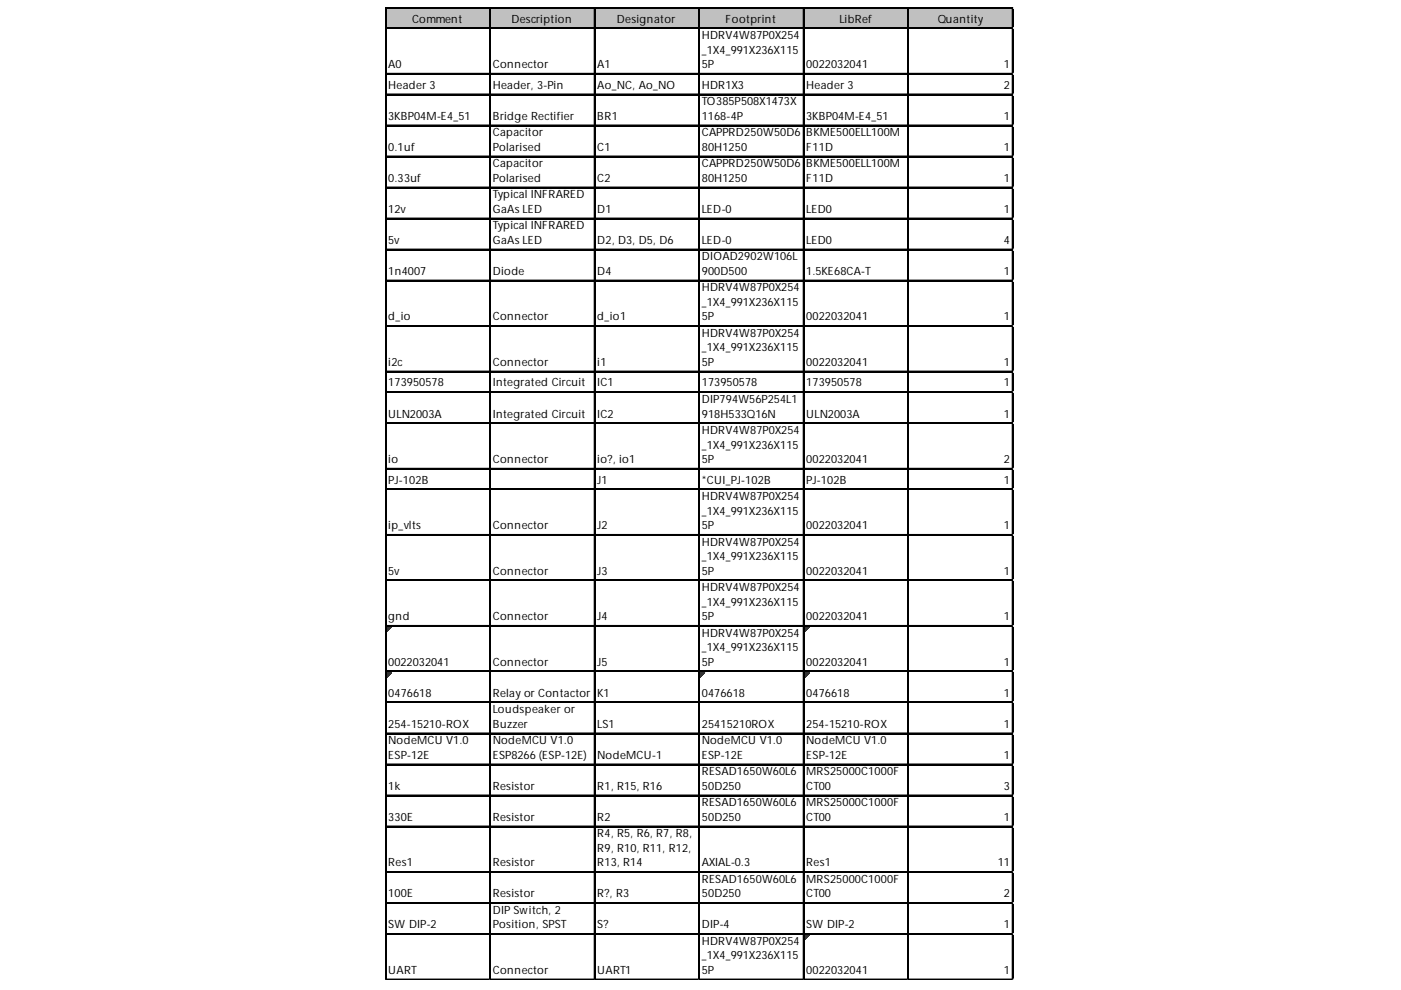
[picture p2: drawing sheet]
<svg xmlns="http://www.w3.org/2000/svg" width="297mm" height="210mm" viewBox="0 0 297 210" stroke-linecap="round" stroke-linejoin="round" font-family="sans-serif">
<defs><g id="words">
<g font-size="2.4">
<text x="87.4" y="4.8">Comment</text>
<text x="108.4" y="4.8">Description</text>
<text x="130.8" y="4.8">Designator</text>
<text x="153.8" y="4.8">Footprint</text>
<text x="178" y="4.8">LibRef</text>
<text x="198.8" y="4.8">Quantity</text>
<text x="148.8" y="8.3">HDRV4W87P0X254</text>
<text x="148.8" y="11.4">_1X4_991X236X115</text>
<text x="82.3" y="14.4">A0</text>
<text x="104.5" y="14.4">Connector</text>
<text x="126.6" y="14.4">A1</text>
<text x="148.8" y="14.4">5P</text>
<text x="171" y="14.4">0022032041</text>
<text x="212.9" y="14.4">1</text>
<text x="82.3" y="18.8">Header 3</text>
<text x="104.5" y="18.8">Header, 3-Pin</text>
<text x="126.6" y="18.8">Ao_NC, Ao_NO</text>
<text x="148.8" y="18.8">HDR1X3</text>
<text x="148.8" y="22.3">TO385P508X1473X</text>
<text x="171" y="18.8">Header 3</text>
<text x="212.9" y="18.8">2</text>
<text x="82.3" y="25.4">3KBP04M-E4_51</text>
<text x="104.5" y="25.4">Bridge Rectifier</text>
<text x="104.5" y="28.9">Capacitor</text>
<text x="126.6" y="25.4">BR1</text>
<text x="148.8" y="25.4">1168-4P</text>
<text x="148.8" y="28.9">CAPPRD250W50D6</text>
<text x="171" y="25.4">3KBP04M-E4_51</text>
<text x="171" y="28.9">BKME500ELL100M</text>
<text x="212.9" y="25.4">1</text>
<text x="82.3" y="32">0.1uf</text>
<text x="104.5" y="32">Polarised</text>
<text x="104.5" y="35.5">Capacitor</text>
<text x="126.6" y="32">C1</text>
<text x="148.8" y="32">80H1250</text>
<text x="148.8" y="35.5">CAPPRD250W50D6</text>
<text x="171" y="32">F11D</text>
<text x="171" y="35.5">BKME500ELL100M</text>
<text x="212.9" y="32">1</text>
<text x="82.3" y="38.5">0.33uf</text>
<text x="104.5" y="38.5">Polarised</text>
<text x="126.6" y="38.5">C2</text>
<text x="148.8" y="38.5">80H1250</text>
<text x="171" y="38.5">F11D</text>
<text x="212.9" y="38.5">1</text>
<text x="82.3" y="45.1">12v</text>
<text x="104.5" y="42">Typical INFRARED</text>
<text x="104.5" y="45.1">GaAsLED</text>
<text x="126.6" y="45.1">D1</text>
<text x="148.8" y="45.1">LED-0</text>
<text x="171" y="45.1">LED0</text>
<text x="212.9" y="45.1">1</text>
<text x="82.3" y="51.7">5v</text>
<text x="104.5" y="48.6">Typical INFRARED</text>
<text x="104.5" y="51.7">GaAsLED</text>
<text x="126.6" y="51.7">D2, D3, D5, D6</text>
<text x="148.8" y="51.7">LED-0</text>
<text x="171" y="51.7">LED0</text>
<text x="212.9" y="51.7">4</text>
<text x="82.3" y="58.3">1n4007</text>
<text x="104.5" y="58.3">Diode</text>
<text x="126.6" y="58.3">D4</text>
<text x="148.8" y="55.2">DIOAD2902W106L</text>
<text x="148.8" y="58.3">900D500</text>
<text x="171" y="58.3">1.5KE68CA-T</text>
<text x="212.9" y="58.3">1</text>
<text x="148.8" y="61.8">HDRV4W87P0X254</text>
<text x="148.8" y="64.8">_1X4_991X236X115</text>
<text x="82.3" y="67.9">d_io</text>
<text x="104.5" y="67.9">Connector</text>
<text x="126.6" y="67.9">d_io1</text>
<text x="148.8" y="67.9">5P</text>
<text x="148.8" y="71.4">HDRV4W87P0X254</text>
<text x="171" y="67.9">0022032041</text>
<text x="212.9" y="67.9">1</text>
<text x="82.3" y="77.6">i2c</text>
<text x="104.5" y="77.6">Connector</text>
<text x="126.6" y="77.6">i1</text>
<text x="148.8" y="74.5">_1X4_991X236X115</text>
<text x="148.8" y="77.6">5P</text>
<text x="171" y="77.6">0022032041</text>
<text x="212.9" y="77.6">1</text>
<text x="82.3" y="81.9">173950578</text>
<text x="104.5" y="81.9">Integrated Circuit</text>
<text x="126.6" y="81.9">IC1</text>
<text x="148.8" y="81.9">173950578</text>
<text x="171" y="81.9">173950578</text>
<text x="212.9" y="81.9">1</text>
<text x="82.3" y="88.5">ULN2003A</text>
<text x="104.5" y="88.5">Integrated Circuit</text>
<text x="126.6" y="88.5">IC2</text>
<text x="148.8" y="85.5">DIP794W56P254L1</text>
<text x="148.8" y="88.5">918H533Q16N</text>
<text x="171" y="88.5">ULN2003A</text>
<text x="212.9" y="88.5">1</text>
<text x="148.8" y="92">HDRV4W87P0X254</text>
<text x="148.8" y="95.1">_1X4_991X236X115</text>
<text x="82.3" y="98.2">io</text>
<text x="104.5" y="98.2">Connector</text>
<text x="126.6" y="98.2">io?, io1</text>
<text x="148.8" y="98.2">5P</text>
<text x="171" y="98.2">0022032041</text>
<text x="212.9" y="98.2">2</text>
<text x="82.3" y="102.6">PJ-102B</text>
<text x="126.6" y="102.6">J1</text>
<text x="148.8" y="102.6">*CUI_PJ-102B</text>
<text x="148.8" y="106.1">HDRV4W87P0X254</text>
<text x="171" y="102.6">PJ-102B</text>
<text x="212.9" y="102.6">1</text>
<text x="82.3" y="112.2">ip_vlts</text>
<text x="104.5" y="112.2">Connector</text>
<text x="126.6" y="112.2">J2</text>
<text x="148.8" y="109.1">_1X4_991X236X115</text>
<text x="148.8" y="112.2">5P</text>
<text x="171" y="112.2">0022032041</text>
<text x="212.9" y="112.2">1</text>
<text x="148.8" y="115.7">HDRV4W87P0X254</text>
<text x="148.8" y="118.8">_1X4_991X236X115</text>
<text x="82.3" y="121.8">5v</text>
<text x="104.5" y="121.8">Connector</text>
<text x="126.6" y="121.8">J3</text>
<text x="148.8" y="121.8">5P</text>
<text x="148.8" y="125.3">HDRV4W87P0X254</text>
<text x="171" y="121.8">0022032041</text>
<text x="212.9" y="121.8">1</text>
<text x="82.3" y="131.5">gnd</text>
<text x="104.5" y="131.5">Connector</text>
<text x="126.6" y="131.5">J4</text>
<text x="148.8" y="128.4">_1X4_991X236X115</text>
<text x="148.8" y="131.5">5P</text>
<text x="171" y="131.5">0022032041</text>
<text x="212.9" y="131.5">1</text>
<text x="148.8" y="135">HDRV4W87P0X254</text>
<text x="82.3" y="141.1">0022032041</text>
<text x="104.5" y="141.1">Connector</text>
<text x="126.6" y="141.1">J5</text>
<text x="148.8" y="138.1">_1X4_991X236X115</text>
<text x="148.8" y="141.1">5P</text>
<text x="171" y="141.1">0022032041</text>
<text x="212.9" y="141.1">1</text>
<text x="82.3" y="147.7">0476618</text>
<text x="104.5" y="147.7">Relayor Contactor</text>
<text x="126.6" y="147.7">K1</text>
<text x="148.8" y="147.7">0476618</text>
<text x="171" y="147.7">0476618</text>
<text x="212.9" y="147.7">1</text>
<text x="82.3" y="154.3">254-15210-ROX</text>
<text x="104.5" y="151.2">Loudspeaker or</text>
<text x="104.5" y="154.3">Buzzer</text>
<text x="126.6" y="154.3">LS1</text>
<text x="148.8" y="154.3">25415210ROX</text>
<text x="171" y="154.3">254-15210-ROX</text>
<text x="212.9" y="154.3">1</text>
<text x="82.3" y="157.8">NodeMCU V1.0</text>
<text x="82.3" y="160.9">ESP-12E</text>
<text x="104.5" y="157.8">NodeMCU V1.0</text>
<text x="104.5" y="160.9">ESP8266 (ESP-12E)</text>
<text x="126.6" y="160.9">NodeMCU-1</text>
<text x="148.8" y="157.8">NodeMCU V1.0</text>
<text x="148.8" y="160.9">ESP-12E</text>
<text x="171" y="157.8">NodeMCU V1.0</text>
<text x="171" y="160.9">ESP-12E</text>
<text x="212.9" y="160.9">1</text>
<text x="82.3" y="167.4">1k</text>
<text x="104.5" y="167.4">Resistor</text>
<text x="126.6" y="167.4">R1, R15, R16</text>
<text x="148.8" y="164.4">RESAD1650W60L6</text>
<text x="148.8" y="167.4">50D250</text>
<text x="171" y="164.4">MRS25000C1000F</text>
<text x="171" y="167.4">CT00</text>
<text x="212.9" y="167.4">3</text>
<text x="148.8" y="170.9">RESAD1650W60L6</text>
<text x="171" y="170.9">MRS25000C1000F</text>
<text x="82.3" y="174">330E</text>
<text x="104.5" y="174">Resistor</text>
<text x="126.6" y="174">R2</text>
<text x="126.6" y="177.5">R4, R5, R6, R7, R8,</text>
<text x="148.8" y="174">50D250</text>
<text x="171" y="174">CT00</text>
<text x="212.9" y="174">1</text>
<text x="82.3" y="183.7">Res1</text>
<text x="104.5" y="183.7">Resistor</text>
<text x="126.6" y="180.6">R9, R10, R11, R12,</text>
<text x="126.6" y="183.7">R13, R14</text>
<text x="148.8" y="183.7">AXIAL-0.3</text>
<text x="171" y="183.7">Res1</text>
<text x="211.5" y="183.7">11</text>
<text x="82.3" y="190.2">100E</text>
<text x="104.5" y="190.2">Resistor</text>
<text x="126.6" y="190.2">R?, R3</text>
<text x="148.8" y="187.2">RESAD1650W60L6</text>
<text x="148.8" y="190.2">50D250</text>
<text x="171" y="187.2">MRS25000C1000F</text>
<text x="171" y="190.2">CT00</text>
<text x="212.9" y="190.2">2</text>
<text x="82.3" y="196.8">SW DIP-2</text>
<text x="104.5" y="193.7">DIP Switch, 2</text>
<text x="104.5" y="196.8">Position, SPST</text>
<text x="126.6" y="196.8">S?</text>
<text x="148.8" y="196.8">DIP-4</text>
<text x="171" y="196.8">SW DIP-2</text>
<text x="212.9" y="196.8">1</text>
<text x="148.8" y="200.3">HDRV4W87P0X254</text>
<text x="148.8" y="203.4">_1X4_991X236X115</text>
<text x="82.3" y="206.5">UART</text>
<text x="104.5" y="206.5">Connector</text>
<text x="126.6" y="206.5">UART1</text>
<text x="148.8" y="206.5">5P</text>
<text x="171" y="206.5">0022032041</text>
<text x="212.9" y="206.5">1</text>
</g>
</g></defs>
<path d="M81.8 1.7h133v4.4h-133z" fill="#c0c0c0"/>
<path d="M81.9 132.8h1.1" fill="none" stroke="#008000" stroke-width=".22"/>
<path d="M81.9 132.8h1.1v.3h-1.1z" fill="#008000"/>
<path d="M81.9 133.1h.9" fill="none" stroke="#008000" stroke-width=".22"/>
<path d="M81.9 133.1h.9v.2h-.9z" fill="#008000"/>
<path d="M81.9 133.3h.6" fill="none" stroke="#008000" stroke-width=".22"/>
<path d="M81.9 133.3h.6v.2h-.6z" fill="#008000"/>
<path d="M81.9 133.5h.4" fill="none" stroke="#008000" stroke-width=".22"/>
<path d="M81.9 133.5h.4v.2h-.4z" fill="#008000"/>
<path d="M81.9 133.7h.2" fill="none" stroke="#008000" stroke-width=".22"/>
<path d="M81.9 133.7h.2v.2h-.2z" fill="#008000"/>
<path d="M170.5 132.8h1.1" fill="none" stroke="#008000" stroke-width=".22"/>
<path d="M170.5 132.8h1.1v.3h-1.1z" fill="#008000"/>
<path d="M170.5 133.1h.9" fill="none" stroke="#008000" stroke-width=".22"/>
<path d="M170.5 133.1h.9v.2h-.9z" fill="#008000"/>
<path d="M170.5 133.3h.7" fill="none" stroke="#008000" stroke-width=".22"/>
<path d="M170.5 133.3h.7v.2h-.7z" fill="#008000"/>
<path d="M170.5 133.5h.5" fill="none" stroke="#008000" stroke-width=".22"/>
<path d="M170.5 133.5h.5v.2h-.5z" fill="#008000"/>
<path d="M170.5 133.7h.2" fill="none" stroke="#008000" stroke-width=".22"/>
<path d="M170.5 133.7h.2v.2h-.2z" fill="#008000"/>
<path d="M81.9 142.5h1.1" fill="none" stroke="#008000" stroke-width=".22"/>
<path d="M81.9 142.5h1.1v.2h-1.1z" fill="#008000"/>
<path d="M81.9 142.7h.9" fill="none" stroke="#008000" stroke-width=".22"/>
<path d="M81.9 142.7h.9v.2h-.9z" fill="#008000"/>
<path d="M81.9 142.9h.6" fill="none" stroke="#008000" stroke-width=".22"/>
<path d="M81.9 142.9h.6v.2h-.6z" fill="#008000"/>
<path d="M81.9 143.1h.4" fill="none" stroke="#008000" stroke-width=".22"/>
<path d="M81.9 143.1h.4v.3h-.4z" fill="#008000"/>
<path d="M81.9 143.4h.2" fill="none" stroke="#008000" stroke-width=".22"/>
<path d="M81.9 143.4h.2v.2h-.2z" fill="#008000"/>
<path d="M148.4 142.5h1.1" fill="none" stroke="#008000" stroke-width=".22"/>
<path d="M148.4 142.5h1.1v.2h-1.1z" fill="#008000"/>
<path d="M148.4 142.7h.8" fill="none" stroke="#008000" stroke-width=".22"/>
<path d="M148.4 142.7h.8v.2h-.8z" fill="#008000"/>
<path d="M148.4 142.9h.6" fill="none" stroke="#008000" stroke-width=".22"/>
<path d="M148.4 142.9h.6v.2h-.6z" fill="#008000"/>
<path d="M148.4 143.1h.4" fill="none" stroke="#008000" stroke-width=".22"/>
<path d="M148.4 143.1h.4v.3h-.4z" fill="#008000"/>
<path d="M148.4 143.4h.2" fill="none" stroke="#008000" stroke-width=".22"/>
<path d="M148.4 143.4h.2v.2h-.2z" fill="#008000"/>
<path d="M170.5 142.5h1.1" fill="none" stroke="#008000" stroke-width=".22"/>
<path d="M170.5 142.5h1.1v.2h-1.1z" fill="#008000"/>
<path d="M170.5 142.7h.9" fill="none" stroke="#008000" stroke-width=".22"/>
<path d="M170.5 142.7h.9v.2h-.9z" fill="#008000"/>
<path d="M170.5 142.9h.7" fill="none" stroke="#008000" stroke-width=".22"/>
<path d="M170.5 142.9h.7v.2h-.7z" fill="#008000"/>
<path d="M170.5 143.1h.5" fill="none" stroke="#008000" stroke-width=".22"/>
<path d="M170.5 143.1h.5v.3h-.5z" fill="#008000"/>
<path d="M170.5 143.4h.2" fill="none" stroke="#008000" stroke-width=".22"/>
<path d="M170.5 143.4h.2v.2h-.2z" fill="#008000"/>
<path d="M170.5 198.2h1.1" fill="none" stroke="#008000" stroke-width=".22"/>
<path d="M170.5 198.2h1.1v.2h-1.1z" fill="#008000"/>
<path d="M170.5 198.4h.9" fill="none" stroke="#008000" stroke-width=".22"/>
<path d="M170.5 198.4h.9v.2h-.9z" fill="#008000"/>
<path d="M170.5 198.6h.7" fill="none" stroke="#008000" stroke-width=".22"/>
<path d="M170.5 198.6h.7v.2h-.7z" fill="#008000"/>
<path d="M170.5 198.8h.5" fill="none" stroke="#008000" stroke-width=".22"/>
<path d="M170.5 198.8h.5v.2h-.5z" fill="#008000"/>
<path d="M170.5 199h.2" fill="none" stroke="#008000" stroke-width=".22"/>
<path d="M170.5 199h.2v.3h-.2z" fill="#008000"/>
<g fill="none" stroke="#000" stroke-width=".22">
<path d="M81.7 1.5v206.3M81.8 1.5v206.3M81.9 1.5h132.9M81.9 1.6h132.9M81.9 5.9h132.9M81.9 6h132.9M81.9 15.5h132.9M81.9 15.7h132.9M81.9 19.9h132.9M103.8 1.7v206.1M103.9 1.7v206.1M126 1.7v206.1"/>
<path d="M126.1 1.7v206.1M148.1 1.7v206.1M148.3 1.7v206.1M170.3 1.7v206.1M170.4 1.7v206.1M192.5 1.7v206.1M192.6 1.7v206.1M214.6 1.7v206.1M214.7 1.7v206.1M81.9 20h132.9M81.9 26.5h132.9M81.9 26.6h132.9"/>
<path d="M81.9 33.1h132.9M81.9 33.2h132.9M81.9 39.7h132.9M81.9 39.8h132.9M81.9 46.2h132.9M81.9 46.3h132.9M81.9 52.8h132.9M81.9 52.9h132.9M81.9 59.4h132.9M81.9 59.5h132.9M81.9 69h132.9M81.9 69.1h132.9"/>
<path d="M81.9 78.7h132.9M81.9 78.8h132.9M81.9 83.1h132.9M81.9 83.2h132.9M81.9 89.6h132.9M81.9 89.8h132.9M81.9 99.3h132.9M81.9 99.4h132.9M81.9 103.7h132.9M81.9 103.8h132.9M81.9 113.3h132.9M81.9 113.4h132.9"/>
<path d="M81.9 123h132.9M81.9 123.1h132.9M81.9 132.6h132.9M81.9 132.7h132.9M81.9 142.3h132.9M81.9 142.4h132.9M81.9 148.8h132.9M81.9 148.9h132.9M81.9 155.4h132.9M81.9 155.5h132.9M81.9 162h132.9M81.9 162.1h132.9"/>
<path d="M81.9 168.6h132.9M81.9 168.7h132.9M81.9 175.1h132.9M81.9 175.3h132.9M81.9 184.8h132.9M81.9 184.9h132.9M81.9 191.4h132.9M81.9 191.5h132.9M81.9 197.9h132.9M81.9 198.1h132.9M81.9 207.6h132.9"/>
</g>
<path d="M81.9 207.7h132.9" fill="none" stroke="#000" stroke-width=".21"/>
<path d="M214.8 1.5h.1" fill="none" stroke="#d4d4d4" stroke-width=".22"/>
<path d="M214.8 1.5l.1 .2z" fill="#d4d4d4"/>
<path d="M214.8 5.9h.1" fill="none" stroke="#d4d4d4" stroke-width=".22"/>
<path d="M214.8 5.9l.1 .2z" fill="#d4d4d4"/>
<path d="M214.8 15.5h.1" fill="none" stroke="#d4d4d4" stroke-width=".22"/>
<path d="M214.8 15.5l.1 .3z" fill="#d4d4d4"/>
<path d="M214.8 19.9h.1" fill="none" stroke="#d4d4d4" stroke-width=".22"/>
<path d="M214.8 19.9l.1 .3z" fill="#d4d4d4"/>
<path d="M214.8 26.5h.1" fill="none" stroke="#d4d4d4" stroke-width=".22"/>
<path d="M214.8 26.5l.1 .2z" fill="#d4d4d4"/>
<path d="M214.8 33.1h.1" fill="none" stroke="#d4d4d4" stroke-width=".22"/>
<path d="M214.8 33.1l.1 .2z" fill="#d4d4d4"/>
<path d="M214.8 39.7h.1" fill="none" stroke="#d4d4d4" stroke-width=".22"/>
<path d="M214.8 39.7l.1 .2z" fill="#d4d4d4"/>
<path d="M214.8 46.2h.1" fill="none" stroke="#d4d4d4" stroke-width=".22"/>
<path d="M214.8 46.2l.1 .3z" fill="#d4d4d4"/>
<path d="M214.8 52.8h.1" fill="none" stroke="#d4d4d4" stroke-width=".22"/>
<path d="M214.8 52.8l.1 .2z" fill="#d4d4d4"/>
<path d="M214.8 59.4h.1" fill="none" stroke="#d4d4d4" stroke-width=".22"/>
<path d="M214.8 59.4l.1 .2z" fill="#d4d4d4"/>
<path d="M214.8 69h.1" fill="none" stroke="#d4d4d4" stroke-width=".22"/>
<path d="M214.8 69l.1 .3z" fill="#d4d4d4"/>
<path d="M214.8 78.7h.1" fill="none" stroke="#d4d4d4" stroke-width=".22"/>
<path d="M214.8 78.7l.1 .2z" fill="#d4d4d4"/>
<path d="M214.8 83.1h.1" fill="none" stroke="#d4d4d4" stroke-width=".22"/>
<path d="M214.8 83.1l.1 .2z" fill="#d4d4d4"/>
<path d="M214.8 89.6h.1" fill="none" stroke="#d4d4d4" stroke-width=".22"/>
<path d="M214.8 89.6l.1 .3z" fill="#d4d4d4"/>
<path d="M214.8 99.3h.1" fill="none" stroke="#d4d4d4" stroke-width=".22"/>
<path d="M214.8 99.3l.1 .2z" fill="#d4d4d4"/>
<path d="M214.8 103.7h.1" fill="none" stroke="#d4d4d4" stroke-width=".22"/>
<path d="M214.8 103.7l.1 .2z" fill="#d4d4d4"/>
<path d="M214.8 113.3h.1" fill="none" stroke="#d4d4d4" stroke-width=".22"/>
<path d="M214.8 113.3l.1 .2z" fill="#d4d4d4"/>
<path d="M214.8 123h.1" fill="none" stroke="#d4d4d4" stroke-width=".22"/>
<path d="M214.8 123l.1 .2z" fill="#d4d4d4"/>
<path d="M214.8 132.6h.1" fill="none" stroke="#d4d4d4" stroke-width=".22"/>
<path d="M214.8 132.6l.1 .2z" fill="#d4d4d4"/>
<path d="M214.8 142.3h.1" fill="none" stroke="#d4d4d4" stroke-width=".22"/>
<path d="M214.8 142.3l.1 .2z" fill="#d4d4d4"/>
<path d="M214.8 148.8h.1" fill="none" stroke="#d4d4d4" stroke-width=".22"/>
<path d="M214.8 148.8l.1 .3z" fill="#d4d4d4"/>
<path d="M214.8 155.4h.1" fill="none" stroke="#d4d4d4" stroke-width=".22"/>
<path d="M214.8 155.4l.1 .2z" fill="#d4d4d4"/>
<path d="M214.8 162h.1" fill="none" stroke="#d4d4d4" stroke-width=".22"/>
<path d="M214.8 162l.1 .2z" fill="#d4d4d4"/>
<path d="M214.8 168.6h.1" fill="none" stroke="#d4d4d4" stroke-width=".22"/>
<path d="M214.8 168.6l.1 .2z" fill="#d4d4d4"/>
<path d="M214.8 175.1h.1" fill="none" stroke="#d4d4d4" stroke-width=".22"/>
<path d="M214.8 175.1l.1 .3z" fill="#d4d4d4"/>
<path d="M214.8 184.8h.1" fill="none" stroke="#d4d4d4" stroke-width=".22"/>
<path d="M214.8 184.8l.1 .2z" fill="#d4d4d4"/>
<path d="M214.8 191.4h.1" fill="none" stroke="#d4d4d4" stroke-width=".22"/>
<path d="M214.8 191.4l.1 .2z" fill="#d4d4d4"/>
<path d="M214.8 197.9h.1" fill="none" stroke="#d4d4d4" stroke-width=".22"/>
<path d="M214.8 197.9l.1 .3z" fill="#d4d4d4"/>
<path d="M214.8 207.6h.1" fill="none" stroke="#d4d4d4" stroke-width=".22"/>
<path d="M214.8 207.6l.1 .2z" fill="#d4d4d4"/>
<use href="#words"/>
</svg>
